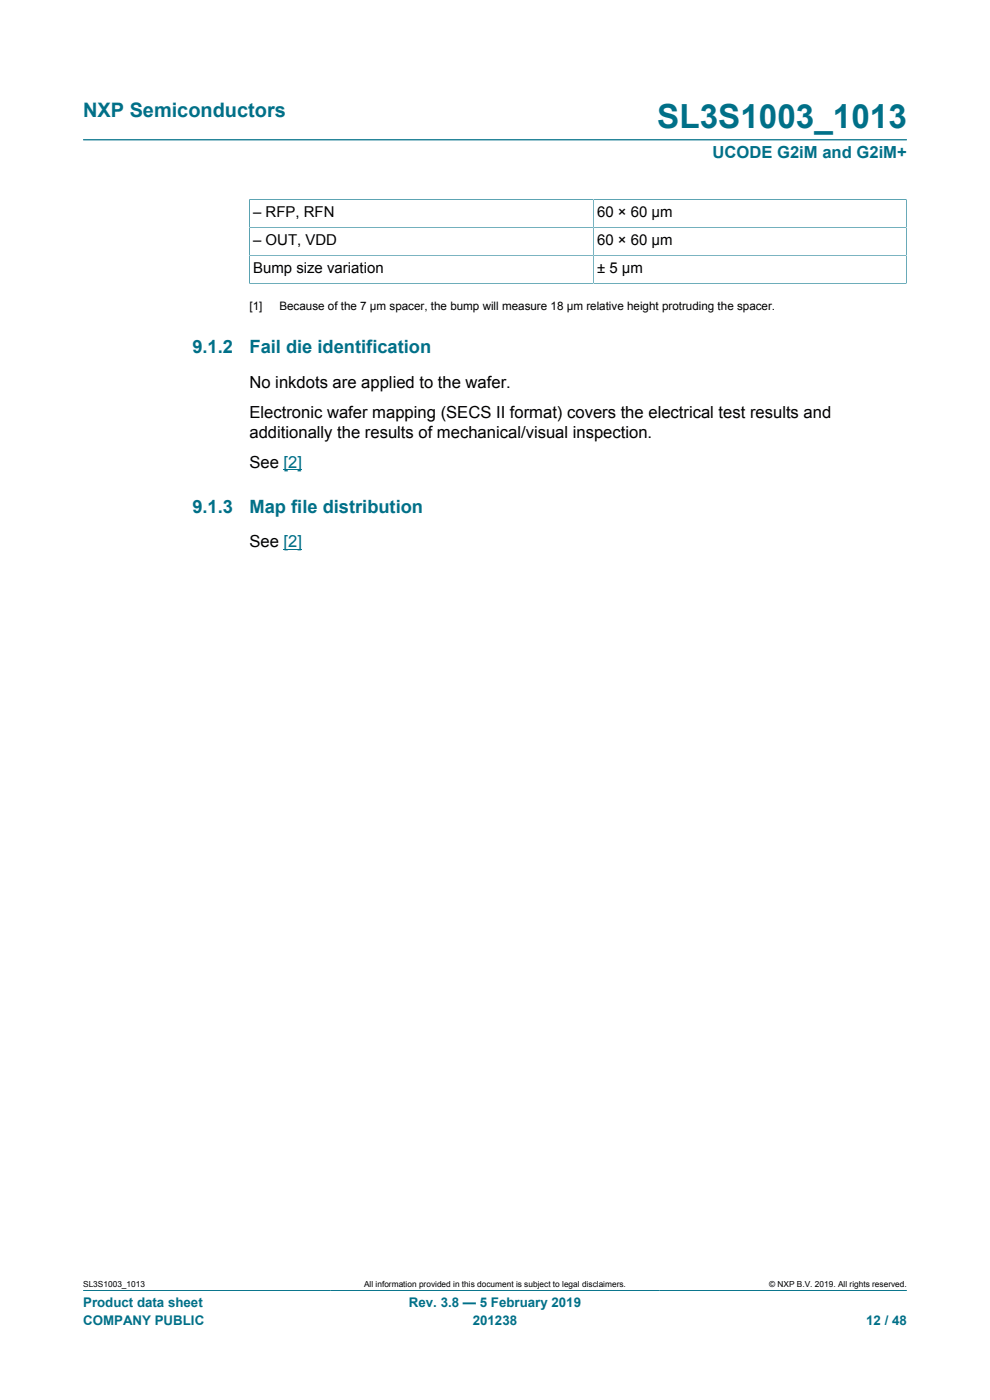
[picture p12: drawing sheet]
<svg xmlns="http://www.w3.org/2000/svg" width="210mm" height="297mm" viewBox="0 0 210 297" stroke-linecap="round" stroke-linejoin="round" font-family="sans-serif">
<defs><g id="words">
<text font-size="7.1" fill="#007088" x="139.4" y="27.2">SL3S1003_1013</text>
<text font-size="4.2" fill="#007088" x="17.6" y="24.8">NXP Semiconductors</text>
<g font-size="3.9" fill="#007088">
<text x="40.8" y="74.9">9.1.2</text>
<text x="52.9" y="74.9">Fail die identification</text>
<text x="40.8" y="108.8">9.1.3</text>
<text x="52.9" y="108.8">Map file distribution</text>
</g>
<text font-size="3.5" fill="#007088" x="151.1" y="33.5">UCODE G2iM and G2iM+</text>
<g font-size="3.5">
<text x="52.9" y="82.3">No inkdots are applied to the wafer.</text>
<text x="52.9" y="88.6">Electronic wafer mapping (SECS II format) covers the electrical test results and</text>
<text x="52.9" y="92.9">additionally the results of mechanical/visual inspection.</text>
<text x="52.9" y="99.2">See [2]</text>
<text x="52.9" y="116.1">See [2]</text>
</g>
<g font-size="3.2">
<text x="53.7" y="46.1">– RFP, RFN</text>
<text x="126.7" y="46.1">60 × 60 μm</text>
<text x="53.7" y="52">– OUT, VDD</text>
<text x="126.7" y="52">60 × 60 μm</text>
<text x="53.7" y="58">Bump size variation</text>
<text x="126.7" y="58">± 5 μm</text>
</g>
<g font-size="2.8" fill="#007088">
<text x="17.6" y="277.3">Product data sheet</text>
<text x="17.6" y="281">COMPANY PUBLIC</text>
<text x="86.7" y="277.3">Rev. 3.8 — 5 February 2019</text>
<text x="100.3" y="281">201238</text>
<text x="183.7" y="281">12 / 48</text>
</g>
<g font-size="2.5">
<text x="52.9" y="65.8">[1]</text>
<text x="59.3" y="65.8">Because of the 7 μm spacer, the bump will measure 18 μm relative height protruding the spacer.</text>
</g>
<g font-size="1.8">
<text x="17.6" y="273.1">SL3S1003_1013</text>
<text x="77.2" y="273.1">All information provided in this document is subject to legal disclaimers.</text>
<text x="163.2" y="273.1">© NXP B.V. 2019. All rights reserved.</text>
</g>
</g></defs>
<path d="M17.6 29.7h174.8M52.8 42.3h139.5M52.9 48.3h139.4M52.9 42.3v17.9M52.9 54.2h139.4M125.9 42.3v17.8M192.3 42.3v17.9M52.8 60.1h139.5M17.6 273.8h174.8" fill="none" stroke="#007088" stroke-width=".21"/>
<path d="M60.2 99.6h3.9M60.2 116.5h3.9" fill="none" stroke="#00f" stroke-width=".21"/>
<use href="#words"/>
</svg>
